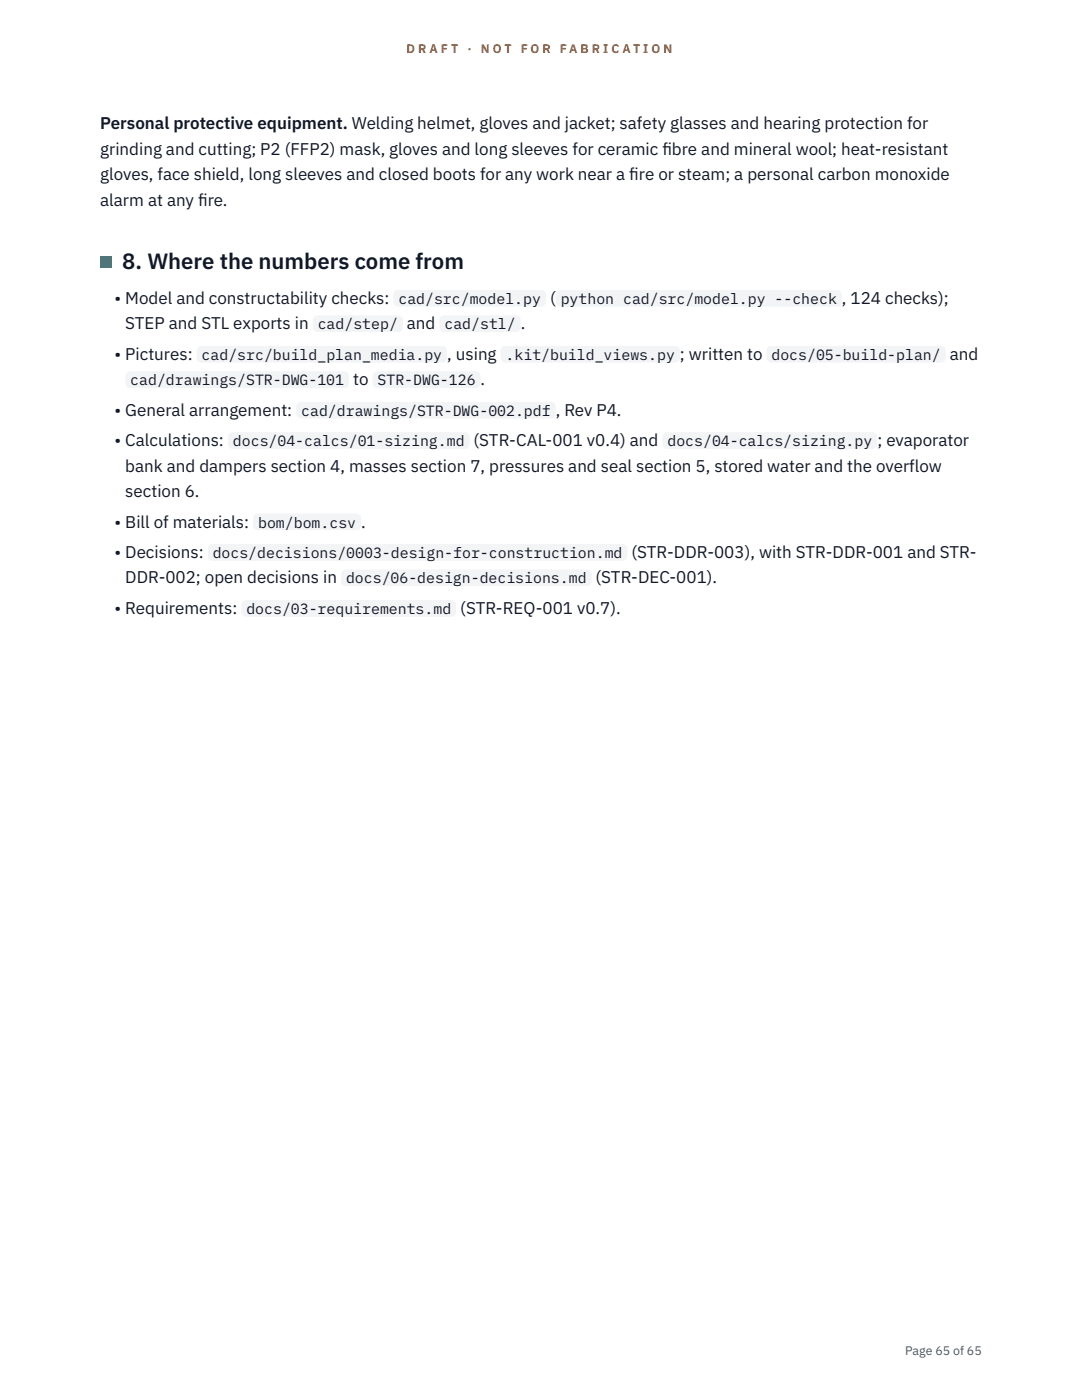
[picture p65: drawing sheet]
<svg xmlns="http://www.w3.org/2000/svg" width="216mm" height="279mm" viewBox="0 0 216 279" stroke-linecap="round" stroke-linejoin="round" font-family="sans-serif">
<defs><g id="words">
<text font-size="4.4" fill="#111827" x="24.4" y="53.7">8. Where the numbers come from</text>
<g font-size="3.4" fill="#111827">
<text x="20" y="25.8">Personal protective equipment. Welding helmet, gloves and jacket; safety glasses and hearing protection for</text>
<text x="20" y="30.9">grinding and cutting; P2 (FFP2) mask, gloves and long sleeves for ceramic f</text>
<text x="20" y="36">gloves, face shield, long sleeves and closed boots for any work near a f</text>
<text x="125.6" y="36">ire or steam; a personal carbon monoxide</text>
<text x="132.2" y="30.9">ibre and mineral wool; heat-resistant</text>
<text x="20" y="41.1">alarm at any f</text>
<text x="39.5" y="41.1">ire.</text>
<text x="22.9" y="60.6">• Model and constructability checks:</text>
<text x="25" y="65.7">STEP and STL exports in</text>
<text x="81.2" y="65.7">and</text>
<text x="103.9" y="65.7">.</text>
<text x="109.8" y="60.6">(</text>
<text x="168" y="60.6">, 124 checks);</text>
<text x="22.9" y="71.8">• Pictures:</text>
<text x="89.2" y="71.8">, using</text>
<text x="135.7" y="71.8">; written to</text>
<text x="189.5" y="71.8">and</text>
<text x="70.5" y="76.9">to</text>
<text x="95.9" y="76.9">.</text>
<text x="22.9" y="83">• General arrangement:</text>
<text x="110.9" y="83">, Rev P4.</text>
<text x="22.9" y="89">• Calculations:</text>
<text x="94.5" y="89">(STR-CAL-001 v0.4) and</text>
<text x="175.1" y="89">; evaporator</text>
<text x="25" y="94.1">bank and dampers section 4, masses section 7, pressures and seal section 5, stored water and the overflow</text>
<text x="25" y="99.2">section 6.</text>
<text x="22.9" y="105.3">• Bill of materials:</text>
<text x="72.1" y="105.3">.</text>
<text x="22.9" y="111.4">• Decisions:</text>
<text x="126" y="111.4">(STR-DDR-003), with STR-DDR-001 and STR-</text>
<text x="25" y="116.4">DDR-002; open decisions in</text>
<text x="118.9" y="116.4">(STR-DEC-001).</text>
<text x="22.9" y="122.5">• Requirements:</text>
<text x="91.9" y="122.5">(STR-REQ-001 v0.7).</text>
</g>
<g font-size="3" fill="#111827">
<text x="63.4" y="65.7">cad/step/</text>
<text x="79.5" y="60.6">cad/src/model.py</text>
<text x="88.7" y="65.7">cad/stl/</text>
<text x="111.9" y="60.6">python cad/src/model.py --check</text>
<text x="40.2" y="71.8">cad/src/build_plan_media.py</text>
<text x="100.9" y="71.8">.kit/build_views.py</text>
<text x="153.9" y="71.8">docs/05-build-plan/</text>
<text x="26" y="76.9">cad/drawings/STR-DWG-101</text>
<text x="75.3" y="76.9">STR-DWG-126</text>
<text x="60.1" y="83">cad/drawings/STR-DWG-002.pdf</text>
<text x="46.5" y="89">docs/04-calcs/01-sizing.md</text>
<text x="133.2" y="89">docs/04-calcs/sizing.py</text>
<text x="51.5" y="105.3">bom/bom.csv</text>
<text x="42.4" y="111.4">docs/decisions/0003-design-for-construction.md</text>
<text x="69" y="116.4">docs/06-design-decisions.md</text>
<text x="49.2" y="122.5">docs/03-requirements.md</text>
</g>
<g font-size="2.5" fill="#b45309">
<text x="81.1" y="10.5">D R A F T</text>
<text x="93.3" y="10.5">·</text>
<text x="95.9" y="10.5">N O T</text>
<text x="103.9" y="10.5">F O R</text>
<text x="111.7" y="10.5">F A B R I C A T I O N</text>
</g>
<text font-size="2.5" fill="#4b5563" x="180.6" y="270.3">Page 65 of 65</text>
</g></defs>
<path d="M20 51.1h2.2v2.2h-2.2z" fill="#0f766e"/>
<g fill="#f3f4f6">
<path d="M78.5 57.8h30.5v3.4h-30.5z"/>
<path d="M110.9 57.8h57.1v3.4h-57.1z"/>
<path d="M62.4 62.9h18v3.4h-18z"/>
<path d="M87.7 62.9h16.2v3.4h-16.2z"/>
<path d="M39.2 69h50v3.4h-50z"/>
<path d="M99.9 69h35.8v3.4h-35.8z"/>
<path d="M152.9 69h35.8v3.4h-35.8z"/>
<path d="M25 74.1h44.7v3.4h-44.7z"/>
<path d="M74.3 74.1h21.6v3.4h-21.6z"/>
<path d="M59.1 80.2h51.8v3.3h-51.8z"/>
<path d="M45.5 86.2h48.2v3.4h-48.2z"/>
<path d="M132.2 86.2h42.9v3.4h-42.9z"/>
<path d="M50.5 102.5h21.6v3.4h-21.6z"/>
<path d="M41.4 108.6h83.8v3.3h-83.8z"/>
<path d="M68 113.6h50.1v3.4h-50.1z"/>
<path d="M48.2 119.7h42.9v3.4h-42.9z"/>
</g>
<use href="#words"/>
</svg>
